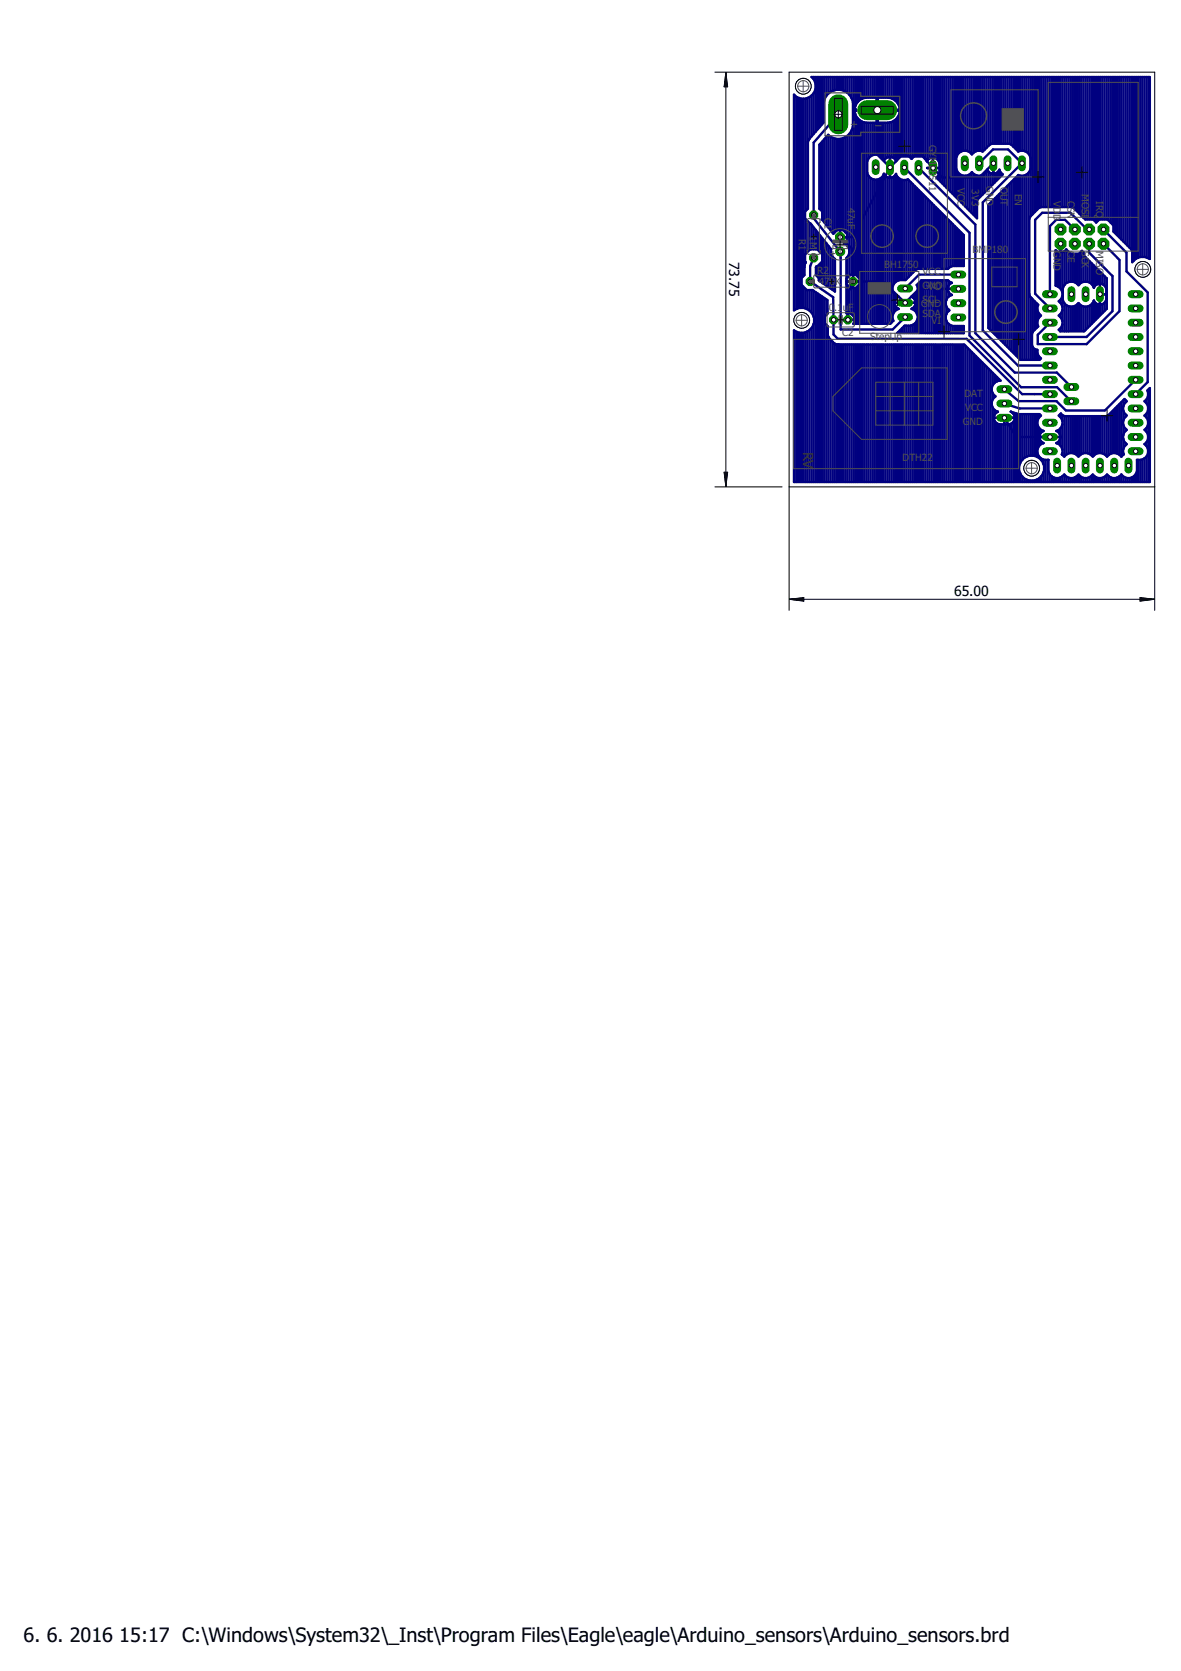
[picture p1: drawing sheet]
<svg xmlns="http://www.w3.org/2000/svg" width="210mm" height="297mm" viewBox="0 0 210 297" stroke-linecap="round" stroke-linejoin="round" font-family="sans-serif">
<defs><g id="words">
<g font-size="3.5">
<text x="4.2" y="291.8">6. 6. 2016</text>
<text x="21.2" y="291.8">15:17 C:\Windows\System32\_Inst\Program Files\Eagle\eagle\Arduino_sensors\Arduino_sensors.brd</text>
</g>
<g font-size="2.5">
<text x="129.6" y="46.5" transform="rotate(90 129.6 46.5)">73.75</text>
<text x="169.6" y="106">65.00</text>
</g>
<text font-size="2.5" fill="#800000" x="142.7" y="80.3" transform="rotate(90 142.7 80.3)">RV</text>
<g font-size="1.8" fill="#505050">
<text x="165.1" y="25.7" transform="rotate(90 165.1 25.7)">GYML8511</text>
<text x="170.2" y="33.5" transform="rotate(90 170.2 33.5)">VCC</text>
<text x="172.7" y="33.6" transform="rotate(90 172.7 33.6)">3V3</text>
<text x="175.3" y="33.1" transform="rotate(90 175.3 33.1)">GND</text>
<text x="177.8" y="33.2" transform="rotate(90 177.8 33.2)">OUT</text>
<text x="180.4" y="34.5" transform="rotate(90 180.4 34.5)">EN</text>
<text x="187.2" y="35.7" transform="rotate(90 187.2 35.7)">VD</text>
<text x="189.8" y="35.7" transform="rotate(90 189.8 35.7)">CSN</text>
<text x="192.3" y="34.4" transform="rotate(90 192.3 34.4)">MOSI</text>
<text x="194.8" y="35.7" transform="rotate(90 194.8 35.7)">IRQ</text>
<text x="143.9" y="42" transform="rotate(90 143.9 42)">1M</text>
<text x="146.5" y="38.7" transform="rotate(90 146.5 38.7)">C1</text>
<text x="150.7" y="36.9" transform="rotate(90 150.7 36.9)">47uF</text>
<text x="187.2" y="38" transform="rotate(90 187.2 38)">D</text>
<text x="142" y="42.5" transform="rotate(90 142 42.5)">R1</text>
<text x="157.1" y="47.6">B</text>
<text x="158.2" y="47.6">H</text>
<text x="159.4" y="47.6">1</text>
<text x="160.4" y="47.6">7</text>
<text x="161.4" y="47.6">5</text>
<text x="162.3" y="47.6">0</text>
<text x="172.9" y="45">BMP</text>
<text x="176.3" y="45">1</text>
<text x="177.2" y="45">8</text>
<text x="178.2" y="45">0</text>
<text x="187.2" y="44.6" transform="rotate(90 187.2 44.6)">GND</text>
<text x="189.8" y="44.6" transform="rotate(90 189.8 44.6)">CE</text>
<text x="192.3" y="44.6" transform="rotate(90 192.3 44.6)">SCK</text>
<text x="194.8" y="44.6" transform="rotate(90 194.8 44.6)">MISO</text>
<text x="145.3" y="48.6">R</text>
<text x="145.5" y="50.6">47</text>
<text x="146.4" y="48.6">2</text>
<text x="147.5" y="50.6">0</text>
<text x="148.4" y="50.6">K</text>
<text x="164" y="48.8">VCC</text>
<text x="164" y="51.4">G</text>
<text x="164" y="53.9">S</text>
<text x="165" y="53.9">C</text>
<text x="165" y="51.5">V</text>
<text x="165.2" y="51.4">N</text>
<text x="166" y="53.9">L</text>
<text x="166.1" y="51.5">O</text>
<text x="166.3" y="51.4">D</text>
<text x="147.3" y="55.3">0.1</text>
<text x="149.7" y="59.6">C2</text>
<text x="149.8" y="55.3">u</text>
<text x="150.8" y="55.3">F</text>
<text x="163.7" y="54.5">G</text>
<text x="164" y="56.4">S</text>
<text x="164.9" y="54.5">N</text>
<text x="165" y="56.4">D</text>
<text x="165.6" y="57.5">V</text>
<text x="166.1" y="54.5">D</text>
<text x="166.2" y="56.4">A</text>
<text x="166.6" y="57.5">I</text>
<text x="154.7" y="60.5">StepUp</text>
<text x="171.4" y="70.5">D</text>
<text x="172.6" y="70.5">A</text>
<text x="173.7" y="70.5">T</text>
<text x="171.1" y="75.6">G</text>
<text x="171.5" y="73">V</text>
<text x="172.3" y="75.6">N</text>
<text x="172.6" y="73">C</text>
<text x="173.5" y="75.6">D</text>
<text x="173.6" y="73">C</text>
<text x="160.4" y="81.9">D</text>
<text x="161.6" y="81.9">T</text>
<text x="162.7" y="81.9">H</text>
<text x="163.9" y="81.9">2</text>
<text x="164.8" y="81.9">2</text>
</g>
</g></defs>
<g fill="none" stroke="#000080" stroke-width=".42">
<path d="M141.2 17v38.1M141.6 17.3v37.6M142 17.4v37.3M142.4 17.5v37.2M142.7 17.5v31.6M143.1 17.5v20.1M143.5 17.4v19.8M143.9 17.3v7.4M144.3 17v7.2M144.6 13.7v.4M144.6 16.6v7.2M144.6 14.1l-.3-.4h60.1v32.3"/>
<path d="M144.6 16.6a2.2 2.2 0 0 1-3.5 .2v38.4l.9-.5M144.6 14.1l.4 .8M145 15.8l-.4 .8M145 13.7v9.7M145.4 13.7v9.2M145.7 13.7v8.8M146.1 13.7v8.4M146.5 13.7v4.2M146.9 13.7v3.4M147.2 13.7v2.9M147.6 13.7v2.7M148 16.1a2.65 2.65 0 0 1 2.6 .4"/>
<path d="M148 16.1a2.58 2.58 0 0 0-1.6 2.1v3.6l-2.5 2.9M148 13.7v2.4M148.4 13.7v2.3M148.7 13.7v2.3M149.1 13.7v2.3M149.5 13.7v2.3M149.9 13.7v2.4M150.2 13.7v2.6M150.6 16.5l.5 .5 .5 1.2v4.2l-.5 1.3-.5 .5M150.6 13.7v2.8M151 13.7v3.2M151.4 13.7v3.8"/>
<path d="M151.7 13.7v35.2M151.9 19.7h.1M151.9 19.7a2.25 2.25 0 0 0 2.1 2.1M152.1 13.7v4.9M152.1 19.5v.2M152.5 13.7v4.4M152.9 13.7v4.1M153.2 13.7v3.8M153.6 13.7v3.7M154 17.4a2.24 2.24 0 0 0-2.1 2.1h.3v.2h-.3M154 17.4h1.8v.6h.2v-.6h1.8a2.24 2.24 0 0 1 2.1 2.1h-.3v.2h.3M154 13.7v3.7"/>
<path d="M154.3 13.7v3.7M154.7 13.7v3.7M155.1 13.7v3.7M155.5 13.7v3.7M155.9 13.7v4.3M155.9 19.6v7.9l2.3 2.3M156.2 13.7v3.7M156.6 13.7v3.7M157 13.7v3.7M157.4 13.7v3.7M157.7 13.7v3.7M158.1 13.7v3.7"/>
<path d="M158.5 13.7v3.8M158.9 13.7v4M159.2 13.7v4.2M159.6 13.7v4.7M159.9 19.7a2.24 2.24 0 0 1-2.1 2.1h-1.8v-.7h-.2v.7h-1.8M159.9 19.7h.1M160 13.7v14M160.3 13.7v13.9M160.7 13.7v13.9M161.1 13.7v13.9M161.5 13.7v14M161.8 13.7v14.4"/>
<path d="M162.2 13.7v14.3M162.6 13.7v14.1M163 13.7v13.9M163.3 13.7v13.9M163.7 13.7v14M164.1 13.7v14.1M164.5 13.7v14.5M164.8 13.7v14.8M165.2 13.7v14.5M165.6 13.7v14.3M166 13.7v14.3M166.3 13.7v14.4"/>
<path d="M166.7 13.7v14.7M167.1 13.7v18.5M167.5 13.7v18.9M167.8 13.7v19.3M168.2 13.7v19.6M168.6 13.7v20M169 13.7v20.4M169.3 13.7v20.8M169.7 13.7v21.1M170.1 13.7v14M170.5 13.7v13.5M170.8 13.7v13.2"/>
<path d="M171.2 13.7v13.1M171.6 13.7v13.1M172 13.7v13.2M172.3 13.7v13.3M172.7 13.7v13.7M173.1 13.7v13.4M173.5 13.7v13.2M173.8 13.7v13.1M174.2 13.7v13.1M174.6 13.7v13.2M174.9 13.7v13M175.3 13.7v12.6"/>
<path d="M175.7 13.7v12.2M176.1 13.7v11.9M176.4 13.7v11.8M176.8 13.7v11.8M177.2 13.7v11.8M177.6 13.7v11.8M177.9 13.7v11.8M178.3 13.7v11.8M178.7 13.7v11.8M179.1 13.7v11.8M179.5 13.7v11.9M179.8 13.7v12.1"/>
<path d="M180.2 13.7v12.4M180.6 13.7v12.8M180.9 13.7v13.2M181.3 13.7v13.1M181.7 13.7v13.1M182.1 13.7v13.2M182.4 13.7v13.3M182.8 13.7v13.7M183.2 13.7v24.7M183.6 13.7v24.4M183.9 13.7v24M184.3 13.7v23.6"/>
<path d="M184.7 13.7v23.2M185.1 13.7v23.1M185.4 13.7v23.1M185.8 13.7v23.1M186.2 13.7v23.1M186.6 13.7v23.1M186.9 13.7v23.1M187.3 13.7v23.1M187.7 13.7v23.1M188.1 13.7v23.1M188.4 13.7v23.1M188.8 13.7v23.1"/>
<path d="M189.2 13.7v23.1M189.5 13.7v23.1M189.9 13.7v23.1M190.3 13.7v23.1M190.7 13.7v23.2M191.1 13.7v23.5M191.4 13.7v23.9M191.8 13.7v24.3M192.2 13.7v24.6M192.6 13.7v25M192.9 13.7v25.3M193.3 13.7v25.3"/>
<path d="M193.7 13.7v25.3M194.1 13.7v25.3M194.4 13.7v25.4M194.8 13.7v25.8M195.2 13.7v25.5M195.5 13.7v25.3M195.9 13.7v25.3M196.3 13.7v25.3M196.7 13.7v25.3M197 13.7v25.5M197.4 13.7v25.9M197.8 13.7v26.3"/>
<path d="M198.2 13.7v27.7M198.5 13.7v28.1M198.9 13.7v28.5M199.3 13.7v28.8M199.7 13.7v29.2M200 13.7v29.6M200.4 13.7v30M200.8 13.7v30.3M201.2 13.7v30.8M201.5 13.7v32.6M201.9 13.7v32.3M202.3 13.7v32.1"/>
<path d="M202.7 13.7v32M203 13.7v32M203.4 13.7v32M203.8 13.7v32.1M204.2 13.7v32.2M143.1 38.9v6.3M143.5 39.3v5.5M143.7 24.8l-.1 .4v11.9l-.5 .5v1.3l1 .9 3.6 4.5a1.6 1.6 0 0 0 .7 1.8v5.7l-2.9-2v-.4l-.5-.5 .1-1.5h.1l.9-.9v-1.3l-.9-.9h-1.2l-.9 .9v1.5M143.7 24.8h.1M143.9 24.7l-.2 .1M143.9 39.6v4.8M144.3 40v4.3"/>
<path d="M145.7 25.6v11.6M146.1 25.2v12.4M146.1 38.9v.2M146.5 24.8v14.7M146.9 24.3v15.7M147.2 24v16.4M147.6 24.3v16.6M148 24.5l-.8-.5-1.6 1.7v11.4l.5 .5-.1 1.4 2.1 2.6 .7-.7h1l.8 .7M148 24.5v16.9M148.4 24.6v16.7M148.7 24.7v16.3M149 20.3l-4.4 5.1v12.8l-.2 .3 4.9 6.2 .1 1.1v12.8h9.3l2.2-2.2"/>
<path d="M149.1 24.7v16.2M149.5 24.7v16.2M149.9 24.6v16.3M150.2 24.4v16.9M150.6 24.2a2.52 2.52 0 0 1-2.6 .3M150.6 24.2v19.5M151 23.8v25.2M151.4 23.2v25.7M152.1 20.5v28.4M152.5 21.1v28.2M152.9 21.4v36.2M153.2 21.6v36"/>
<path d="M153.6 21.8v35.8M154 21.8v35.8M154.3 21.8v6.4M154.3 31.3v26.3M154.4 28.2l-.3 .5v2l.3 .6M154.7 21.8v6M154.7 31.6v26M155.1 21.8v5.8M155.1 31.8v25.8M155.5 21.8v5.7M155.5 31.9v25.7M155.9 21.1v6.4"/>
<path d="M155.9 31.9v25.7M156.2 21.8v5.8M156.2 31.8v25.8M156.6 21.8v6M156.6 31.6v26M157 21.8v6.5M157 31.2v26.4M157.1 30.9a1.52 1.52 0 0 1-1.2 1.1 1.52 1.52 0 0 1-1.5-.7M157.1 30.9h.1M157.1 30.9l.3 .4 .7 .3M157.4 21.8v6.4M157.4 31.3v26.3"/>
<path d="M157.7 21.8v6.2M157.7 31.5v26.1M158.1 31.6l.7-.1 .5-.6a1.51 1.51 0 0 0 2.1 1l9.9 9.9v5.5h-2l-.5 .2-.3 .3h-5.4l-.3 .1-1.8 1.9h-1.1a1.52 1.52 0 0 0-1.3 1.4 1.52 1.52 0 0 0 1.1 1.5 1.17 1.17 0 0 0-.7 1.1 1.17 1.17 0 0 0 .7 1.1 1.49 1.49 0 0 0-.9 2.1l-.6 .6h-6.6l.2-.3v-.9l-.6-.7h-.8l.1-9.9a1.57 1.57 0 0 0-.3-2.5M158.1 27.9l.7 .1 .5 .6a1.51 1.51 0 0 1 1.2-1.1 1.51 1.51 0 0 1 1.5 .7M158.1 27.9l-.7 .3-.3 .4a1.53 1.53 0 0 0-1.2-1.1 1.53 1.53 0 0 0-1.5 .7M158.1 21.8v6.1M158.1 31.6v26M158.2 29.8l1.9-2h3.9l1.8 2.1M158.2 29.8l-6.7 12.3-2.2 .1M158.2 27.9v3.7M158.5 21.7v6.2M158.5 31.6v25.7"/>
<path d="M158.9 21.5v6.6M158.9 31.4v19.1M159.2 21.2v7.3M159.2 31v19.1M159.6 20.8v7.3M159.6 31.5v18.4M160 31.8v18M160.3 32v17.8M160.7 32v17.8M160.7 29.8l11.6 11.6v18.2l9.2 9.2h6.4l2.5 2.5M161.1 32v17.6M161.5 32v17.3"/>
<path d="M161.8 32.3v16.6M162 28.2v.1M162.2 32.7v15.8M162.6 33.1v15M163 27.6a1.52 1.52 0 0 1 1.7 1.1l.5-.5M163 27.6l-.6 .2-.4 .4M163 33.5v14.4M163.3 29.8l10.1 10.1v19.3l7 7h7.4l2.6 2.6M163.3 33.8v14M163.7 34.2v13.6M164.1 34.6v13.2M164.5 35v12.8"/>
<path d="M164.8 29.9h2.2M164.8 35.3v12.5M165.2 28.2a1.17 1.17 0 0 1 1.8 .9l-.1 1.7-.5 .8 7.3 7.2v-3l.1-.4 4.4-4.4-.4-.4-.2-.4M165.2 35.7v12.1M165.6 36.1v11.7M165.8 29.9l1.7 1.7h6.5l2.6-2.6v1.9M165.8 28v1.9M166 36.5v11.3M166.3 36.9v10.9M166.7 31.3v.6M166.7 37.2v10.6M167.1 37.6v10.2"/>
<path d="M167.5 38v9.8M167.8 38.3v9.5M168.2 38.7v9.1M168.6 39.1v8.6M169 39.5v7.9M169.3 39.8v7.5M170.1 30.3v4.9M170.5 30.9v4.7M170.8 31.1v4.9M171.2 31.2v5.1M171.6 31.2v5.5M172 31.2v5.9"/>
<path d="M172.3 27a1.54 1.54 0 0 0-2.3 1v2a1.55 1.55 0 0 0 2.3 1M172.3 27l.4 .5a1.47 1.47 0 0 1 2-.6l1.2-1.2 .4-.2h3.1l.3 .2 1.3 1.2a1.49 1.49 0 0 1 2.2 1.1v2a1.55 1.55 0 0 1-1.9 1.2M172.3 31v6.5M172.7 30.6v7.2M173.1 30.9v7.3M173.5 31.1v7.5M173.8 31.2v4.2M174 29l2.5-2.4h2.7l2.4 2.4-6.9 7v22.7l6.2 6.3h5.7M174.2 31.2v3.8M174.6 31.1v3.5M174.9 30.9v3.4M175.3 30.5v3.4"/>
<path d="M175.5 30.2a1.53 1.53 0 0 1-1.3 1.1 1.53 1.53 0 0 1-1.5-.7l-.4 .4M175.5 30.2h.1M175.5 30.2l.4 .5 .6 .2M175.7 30.5v3M176.1 30.8v2.3M176.1 36v22.7M176.4 30.9v1.9M176.4 35.6v23.5M176.8 30.9h-.3M176.8 30.9v1.5M176.8 35.3v24.1M177.2 30.7v1.3"/>
<path d="M177.2 34.9v24.9M177.6 30.3v1.3M177.6 34.5v25.7M177.6 30.2l-.4 .5-.4 .2M177.6 30.2h.1M177.9 30.7v.6M177.9 34.1v26.5M178.3 33.8v27.1M178.7 33.4v27.9M179.1 33v28.7M179.5 32.7v29.4M179.8 32.3v30.1"/>
<path d="M180.2 31.9v30.9M180.6 31.5v31.7M180.9 31.2v32.4M181.3 31.2v32.7M181.3 31.2l-.3-.1-5.3 5.3v21.9l5.7 5.7h3.4l.2-.3-.4-.4-.2-.5v-.6a.97 .97 0 0 1-1-.8v-2.1l.2-.4 .9-.9a1.49 1.49 0 0 1 .5-1.9 1.45 1.45 0 0 1-.5-1.9l-1.1-1.1M181.7 31.2v32.8M182.1 31.2v32.8M182.4 31v33M182.8 30.7v33.3M141.2 58.8v26.9M141.6 59v26.7M142 59.1v26.6"/>
<path d="M142 59.2l-.9-.5v27h63.3v-16.7l-.5 .4a1.51 1.51 0 0 1-.5 1.9 1.55 1.55 0 0 1 0 2.6 1.55 1.55 0 0 1 0 2.5 1.55 1.55 0 0 1 0 2.6 1.57 1.57 0 0 1 .5 1.9 1.57 1.57 0 0 1-1.8 .8M142 54.7a2.26 2.26 0 0 1 2.7 2.2 2.26 2.26 0 0 1-2.7 2.3M142.4 59.2v26.5M142.7 50.9v3.8M142.7 59.2v26.5M143 47.5h.1M143 47.1h.1M143 47.1v1.8l-.5 .5v1.3l.9 .9h1l2.7 1.8v2.3l-.5 .5v1.3l.5 .5v1.7a1.93 1.93 0 0 0 .9 1.1M143.1 46.7l.1 .1M143.1 46.7l-.1 .4M143.1 46.5v.3M143.1 51.3v3.5"/>
<path d="M143.1 59.1v26.6M143.5 51.6v3.4M143.5 58.9v26.8M143.9 51.6v3.6M143.9 58.7v27M144.3 51.6v4M144.3 58.3v27.4M144.6 40.4v3.9M144.6 51.7v4.6M144.6 57.6v28.1M144.6 45.8l-.6 1.5v2.7l4.1 2.8v6.7l.8 .7h22.9l9.9 9.9h4.9M145 40.9v3.4"/>
<path d="M145 51.9v33.8M145.4 41.4v3M145.4 47.2v2.1M145.4 52.2v33.5M145.7 41.8v3M145.7 46.9v3.1M145.7 52.5v33.2M146.1 42.3v2.9M146.1 46.5v3.7M146.1 52.7v33M146.5 42.8v7.7M146.5 53v32.7"/>
<path d="M146.9 43.2v7.6M146.9 53.2v2.8M146.9 57.7v28M147.1 59.6l.1 .1M147.2 43.7v7.3M147.2 59.9v25.8M147.6 44.2v7.1M148 45.7v5.8M148.4 46v5.8M149.3 42.2l2.3 2.1v6.9M149.3 42.2h1.3M149.3 40.9v1.3"/>
<path d="M150.2 43v.3M150.5 50h6.4l4 3.8 2.4-2.4h7M150.5 46h-.1M150.5 50.5l.6 .7h1M150.5 49.6l.6-.7h1l.7 .7v.9l-.7 .7M150.6 42.7l-.6 .5 .2 .1M150.6 45.7v3.7M150.6 50.7v5M150.7 56.9h1.1M150.7 55.7v1.2M151 51.1v4.6M151.4 51.2v4.7"/>
<path d="M151.6 50l-.9 2.1v4.8M151.7 51.2v5M151.7 57.5v.1M152.1 51.2v6.4M152.5 50.8v6.8M158.9 52.1v3.5M159 53.8h3.7M159.2 52.5v.6M159.2 54.5v.7M159.6 52.7v.1M159.6 54.8v.2M159.6 59.1v.1"/>
<path d="M160 58.7v.5M160.3 58.3v.9M160.7 58v1.2M161.1 57.9v1.3M161.5 57.9v1.3M161.8 57.9v1.3M162 52.7a1.46 1.46 0 0 0 .9-2l.9-.9h4.7l.7 .5a1.16 1.16 0 0 0-.8 1.1 1.16 1.16 0 0 0 .8 1 1.53 1.53 0 0 0-1.1 1.3 1.53 1.53 0 0 0 .6 1.5 1.55 1.55 0 0 0-.6 1.5 1.55 1.55 0 0 0 1.2 1.3h2v1.2h-11.9l1.4-1.3h1.1a1.54 1.54 0 0 0 1.2-1.4 1.54 1.54 0 0 0-1.1-1.6M162 54.9h.1M162 52.7a1.17 1.17 0 0 1 .7 1.1 1.17 1.17 0 0 1-.7 1.1M162 52.7v.1M162.2 52.7v.2M162.2 54.8v.2"/>
<path d="M162.2 57.7v1.5M162.6 52.4v.9M162.6 54.4v.8M162.6 57.5v1.7M163 50.6v.1M163 51.9v3.9M163 57v2.2M163.3 50.2v9M163.7 49.9v9.3M164.1 49.8v9.4M164.5 49.8v9.4M164.8 49.8v9.4"/>
<path d="M165.2 49.8v9.4M165.6 49.8v9.4M166 49.8v9.4M166.3 49.8v9.4M166.7 49.8v9.4M167.1 49.8v9.4M167.5 49.8v9.4M167.8 49.8v9.4M168.2 49.8v3.5M168.2 54.5v1.4M168.2 57v2.2M168.6 49.9v.9"/>
<path d="M168.6 51.9v.9M168.6 55v.3M168.6 57.6v1.6M169 50.2v.2M169 52.3v.2M169 57.8v1.4M169.3 58v1.2M169.7 40.2v7.1M169.7 58v1.2M170.1 40.6v6.7M170.1 58v1.2M170.3 48.8h-7l-2.4 2.5"/>
<path d="M170.5 41v6.3M170.5 58v1.2M170.8 41.3v6M170.8 58v1.2M171.2 41.7v5.6M171.2 58v1.2M183.2 52.9v11.1M183.4 53.1h.1M183.6 53.2v5.8M183.9 53.6v5M184.3 54v4.2M184.7 55.8v.6"/>
<path d="M187.7 44.5v6.3M188.1 44.8v6.2M188.4 44.8v6.5M188.4 53.3v.5M188.4 55.9v.4M188.4 58.4v.5M188.5 43.3v1.5M188.8 44.8v7.1M188.8 52.6v1.9M188.8 55.2v1.8M188.8 57.7v1.2M189.2 44.7v6"/>
<path d="M189.2 53.9v5M189.5 50.3a1.59 1.59 0 0 1 2.2 .4 1.53 1.53 0 0 1 1.5-.6 1.53 1.53 0 0 1 1.2 1M189.5 50.3l-.4 .4-.2 .6v2l.2 .5 .4 .5M189.5 44.4v5.9M189.5 54.3v4.6M189.9 44.7v5.4M189.9 54.4v4.5M190.3 45.1l-.8-.8-.4 .5h-1.2l-.3-.3v6.3a1.53 1.53 0 0 1 1.2 1.2 1.53 1.53 0 0 1-.6 1.6 1.52 1.52 0 0 1 0 2.5 1.52 1.52 0 0 1 0 2.5l.2 .3M190.3 45.1h1.5l.5-.5 .3 .2v5.3M190.3 45.1v5M190.3 54.5v4.4M190.7 45.1v5"/>
<path d="M190.7 54.5v4.4M191 40.8l-1.7-1.7h-1.6l-1.1 1.1v12.1M191.1 45.1v5.1M191.1 54.4v4.5M191.4 45.1v5.4M191.4 54.1v4.8M191.8 45.1v5.5M191.8 54v4.9M192.2 44.7v5.6M192.2 54.3v4.6M192.6 54.5v4.4M192.6 45.1l.1 .4 4 4v5.4l-4 4h-4.3"/>
<path d="M192.9 45.7v4.4M192.9 54.5v4.2M193.3 46.1v4M193.3 54.5v3.8M193.6 43.3v1.6l4.1 4.2v6.2l-4.6 4.6h-6.5M193.6 40.8h-.4l-3-3h-5l-1.2 1.3v13.1l2.6 2.6M193.7 46.4v3.8M193.7 54.3v3.6M194.1 46.8v3.7M194.1 54v3.6M194.4 51.1a1.15 1.15 0 0 1 1.3-.7 1.15 1.15 0 0 1 .9 1.1v1.6a1.16 1.16 0 0 1-.9 1 1.16 1.16 0 0 1-1.3-.7M194.4 51.1v.1"/>
<path d="M194.4 53.4v.1M194.4 53.4a1.53 1.53 0 0 1-1.2 1.1 1.53 1.53 0 0 1-1.5-.6 1.59 1.59 0 0 1-2.2 .4M194.4 47.2v3.9M194.4 53.5v3.7M194.8 47.6v3.1M194.8 53.9v2.9M195.2 47.9v2.6M195.2 54.1v2.3M195.5 50.4v3.8M195.5 52.3h1.1M195.5 48.3v2.1M195.5 54.2v1.8"/>
<path d="M195.9 48.7v1.8M195.9 54.1v1.6M196.1 43.3l2.9 2.9v9.1l-5.9 5.9h-8.7v-1.7l2.2-2.1M196.1 40.8l4.1 4.1v3.3l3.8 3.8v15.9l-2.2 2.2M196.3 49.1v1.7M196.3 53.8v1.5M196.7 49.4v5.5M202.6 45.7h.9l.8 .3M202.6 45.7l-.8 .3-.6 .6v-1.9l-.1-.4-3.2-3.2v-1l-1.1-1.1h-1.4l-.6 .6-.5-.6h-1.4l-2.1-2-.4-.2h-5.4l-.3 .2-1.6 1.5-.1 .4v13.5l.1 .4 .3 .3M204.3 46h.1M147.6 60.4v25.3M148 60.8v24.9"/>
<path d="M148 60.8h.1M148 60.8l.3 .3M148.3 61.1h.1M148.3 61.1l.4 .1M148.4 61.1v24.6M148.7 61.2l22.7 .1 6.4 6.4a1.53 1.53 0 0 0-1.5 1 1.53 1.53 0 0 0 .6 1.8 1.52 1.52 0 0 0-.6 1.5 1.52 1.52 0 0 0 1.1 1.2M148.7 61.2v.1M148.7 61.2v24.5M149.1 61.2v24.5M149.5 61.2v24.5M149.9 61.2v24.5M150.2 61.2v24.5"/>
<path d="M150.6 61.2v24.5M151 61.2v24.5M151.4 61.2v24.5M151.7 61.2v24.5M152.1 61.2v24.5M152.5 61.2v24.5M152.9 61.2v24.5M153.2 61.2v24.5M153.6 61.2v24.5M154 61.2v24.5M154.3 61.2v24.5M154.7 61.2v24.5"/>
<path d="M155.1 61.2v24.5M155.5 61.2v24.5M155.9 61.2v24.5M156.2 61.2v24.5M156.6 61.2v24.5M157 61.2v24.5M157.4 61.2v24.5M157.7 61.2v24.5M158.1 61.2v24.5M158.5 61.2v24.5M158.9 61.2v24.5M159.2 61.2v24.5"/>
<path d="M159.6 61.2v24.5M160 61.2v24.5M160.3 61.2v24.5M160.7 61.2v24.5M161.1 61.2v24.5M161.5 61.2v24.5M161.8 61.2v24.5M162.2 61.2v24.5M162.6 61.2v24.5M163 61.2v24.5M163.3 61.2v24.5M163.7 61.2v24.5"/>
<path d="M164.1 61.2v24.5M164.5 61.2v24.5M164.8 61.2v24.5M165.2 61.2v24.5M165.6 61.3v24.4M166 61.3v24.4M166.3 61.3v24.4M166.7 61.3v24.4M167.1 61.3v24.4M167.5 61.3v24.4M167.8 61.3v24.4M168.2 61.3v24.4"/>
<path d="M168.6 61.3v24.4M169 61.3v24.4M169.3 61.3v24.4M169.7 61.3v24.4M170.1 61.3v24.4M170.5 61.3v24.4M170.8 61.3v24.4M171.2 61.3v24.4M171.6 61.4v24.3M172 61.8v23.9M172.3 62.2v23.5M172.7 62.6v23.1"/>
<path d="M173.1 62.9v22.8M173.5 63.3v22.4M173.8 63.7v22M174.2 64.1v21.6M174.6 64.4v21.3M174.9 64.8v20.9M175.3 65.2v20.5M175.7 65.6v20.1M176.1 65.9v19.8M176.4 66.3v2.2M176.4 69.9v1.1M176.4 72.4v13.3"/>
<path d="M176.6 74.3h3.8M176.8 66.7v1.3M176.8 70.4v.2M176.8 72.9v.7M176.8 74.9v10.8M177.2 73.3a1.17 1.17 0 0 0 0 2M177.2 75.3l.5 .1h1.8M177.2 67v.8M177.2 73.1v.2M177.2 75.3v10.4M177.4 73.2h.1M177.4 73.2l-.2 .1"/>
<path d="M177.6 67.4v.3M177.6 75.4v10.3M177.9 75.4v10.3M178.3 75.4v10.3M178.5 75.4v-1.1l2.2 3.4h7.8M178.5 71.7l2.7 .9h5.4M178.7 75.4v10.3M179.1 75.4v10.3M179.5 75.4v10.3M179.6 73.2h.1M179.7 73.2l.1 .1M179.7 73.2l1.3 .4"/>
<path d="M179.8 75.3l-.3 .1M179.8 73.3l.4 .4M179.8 73.2v.1M179.8 75.3v10.4M180.2 74.9l-.4 .4M180.2 73.7l.2 .5-.2 .7M180.2 73.4v.3M180.2 74.9v10.8M180.6 73.5v12.2M180.9 73.6v12.1M181 73.6h.1M181 73.6h3.8l.2 .3a1.53 1.53 0 0 0-.6 1.5 1.53 1.53 0 0 0 1.1 1.2h-.1"/>
<path d="M181.3 73.6v8.8M181.7 73.6v8.2M182.1 73.6v7.8M182.4 73.6v7.6M182.8 73.6v7.4M183.2 73.6v7.4M183.6 61.7v2.3M183.6 73.6v7.4M183.9 62.1v1.9M183.9 73.6v7.5M184.3 62.2v1.8M184.3 73.6v7.6"/>
<path d="M184.7 63.4v.6M184.7 73.6v.6M184.7 76.1v3.2M185.1 76.4v.5M185.1 78.5v.4M185.4 76.6a1.17 1.17 0 0 0-.7 1.1 1.17 1.17 0 0 0 .8 1.1 1.56 1.56 0 0 0-1.1 1.9 1.56 1.56 0 0 0 2 1M185.4 76.6h.1M187.7 76.6a1.52 1.52 0 0 0 1.1-1.2 1.52 1.52 0 0 0-.6-1.5l.4-.4 .6 .5h7.4l.4-.2 2.9-2.9 .4 .4a1.55 1.55 0 0 0 0 2.6 1.55 1.55 0 0 0 0 2.5 1.55 1.55 0 0 0 0 2.6 1.52 1.52 0 0 0-.6 1.8M187.7 78.8a1.46 1.46 0 0 1 1 2M187.7 76.6h.1M187.7 78.8h.1M187.7 76.6l.4 .2"/>
<path d="M188.1 78.6l-.4 .2M188.1 76.8l.3 .6M188.1 76.5v.3M188.1 78.6v.3M188.4 73.6v.5M188.4 76.2v1.2M188.4 78v1.2M188.4 77.4v.6l-.3 .6M188.8 73.8v1M188.8 75.5v4.4M189.2 74v7.1M189.5 74v6.8"/>
<path d="M189.9 74v6.6M190.3 74v6.5M190.4 68.8h.1M190.7 74v6.5M191.1 74v6.7M191.4 74v6.9M191.8 74v7M192.2 74v6.7M192.6 74v6.6M192.9 74v6.5M193.3 74v6.6M193.7 74v6.7"/>
<path d="M194.1 74v7M194.4 74v7M194.8 74v6.7M195.2 74v6.5M195.5 74v6.5M195.9 74v6.6M196.3 74v6.8M196.7 74v7.1M197 73.7v7.2M197.4 73.4v7.3M197.8 73v7.5M198.2 72.6v7.9"/>
<path d="M198.5 72.3v8.3M198.9 71.9v8.9M199.3 71.5v9.7M199.7 71.1v1.1M199.7 73v1.7M199.7 75.6v1.7M199.7 78.1v1.7M200 71.1v.4M200 73.7v.4M200 76.2v.4M200 78.7v.5M201.8 67.5l-5.4 5.5h-7l-1.6-1.7h-6.7l-2.6-2.1"/>
<path d="M203.8 71v.7M203.8 73.5v.8M203.8 76.1v.7M203.8 78.6v.7M204.2 69.2v16.5M181.3 84.1v1.6M181.7 84.7v1M182.1 85.1v.6M182.4 85.2v.5M182.8 85.4v.3M183.2 85.4v.3M183.6 85.4v.3"/>
<path d="M183.9 85.4v.3M184.3 85.2v.5M184.7 81.2v.2M184.7 85v.7M185.1 81.5v.3M185.1 84.6v1.1M185.4 81.7v.8M185.4 84v1.7M185.8 81.7v4M186.2 81.7v4M186.4 81.7v.1M186.4 81.7v2.1a1.55 1.55 0 0 0 1.2 1.2 1.55 1.55 0 0 0 1.5-.7l.4 .5"/>
<path d="M186.6 84.3v1.4M186.9 84.7v1M187.3 84.9v.8M187.7 85v.7M188.1 85v.7M188.4 84.9v.8M188.7 80.8l.4 .4 .4-.4M188.7 80.8h.1M188.8 80.6v.3M188.8 84.7v1M189.2 84.4v1.3M189.5 84.8a1.55 1.55 0 0 0 2.2-.5 1.54 1.54 0 0 0 2.5 0l.4 .5 .6 .2"/>
<path d="M189.5 84.8v.9M189.9 84.9v.8M190.3 85v.7M190.7 85v.7M191.1 84.8v.9M191.4 84.6v1.1M191.8 84.5v1.2M192.2 84.8v.9M192.6 84.9v.8M192.9 85v.7M193.3 85v.7M193.7 84.8v.9"/>
<path d="M194.1 84.5v1.2M194.4 84.5v1.2M194.8 84.8v.9M195.2 80.5h.6l.5 .3 .5 .4a1.54 1.54 0 0 1 2.5 0M195.2 80.5l-.6 .3-.4 .4a1.55 1.55 0 0 0-2.5 0 1.55 1.55 0 0 0-2.2-.4M195.2 85v.7M195.5 85v.7M195.9 84.9v.8M196.3 84.8v.9M196.7 84.4v1.3M197 84.6v1.1M197.4 84.9v.8"/>
<path d="M197.8 85v.7M198.2 85v.7M198.5 84.9v.8M198.9 84.7v1M199.3 84.3v1.4M199.3 84.3a1.55 1.55 0 0 1-2.5 0l-.5 .5-.5 .2h-.6M199.7 80.6v.2M199.7 84.7v1M199.7 80.8h.1M199.7 80.8l-.4 .4M200 84.9v.8M200.4 85v.7"/>
<path d="M200.8 85v.7M201.2 84.9v.8M201.5 84.6v1.1M201.9 84.2v1.5M202.1 81.7v2.1a1.54 1.54 0 0 1-1.2 1.2 1.54 1.54 0 0 1-1.6-.7M202.1 81.7v.1M202.3 81.7v4M202.7 81.7v4M203 81.7v4M203.4 81.5v4.2M203.8 81.1v4.6"/>
<circle cx="183.3" cy="83.2" r="2.26"/>
</g>
<path d="M200.6 82.1v1.4" fill="none" stroke="#008000" stroke-width="1.4"/>
<circle cx="200.6" cy="82.8" r=".4" fill="#fff" stroke="#000" stroke-width=".18"/>
<path d="M198 82.1v1.4" fill="none" stroke="#008000" stroke-width="1.4"/>
<circle cx="198.1" cy="82.8" r=".4" fill="#fff" stroke="#000" stroke-width=".18"/>
<path d="M195.5 82.1v1.4" fill="none" stroke="#008000" stroke-width="1.4"/>
<circle cx="195.5" cy="82.8" r=".4" fill="#fff" stroke="#000" stroke-width=".18"/>
<path d="M193 82.1v1.4" fill="none" stroke="#008000" stroke-width="1.4"/>
<circle cx="193" cy="82.8" r=".4" fill="#fff" stroke="#000" stroke-width=".18"/>
<path d="M190.4 82.1v1.4" fill="none" stroke="#008000" stroke-width="1.4"/>
<circle cx="190.4" cy="82.8" r=".4" fill="#fff" stroke="#000" stroke-width=".18"/>
<path d="M187.9 82.1v1.4" fill="none" stroke="#008000" stroke-width="1.4"/>
<circle cx="187.9" cy="82.8" r=".4" fill="#fff" stroke="#000" stroke-width=".18"/>
<path d="M201.1 80.2h1.4" fill="none" stroke="#008000" stroke-width="1.4"/>
<circle cx="201.8" cy="80.2" r=".4" fill="#fff" stroke="#000" stroke-width=".18"/>
<path d="M201.1 77.7h1.4" fill="none" stroke="#008000" stroke-width="1.4"/>
<circle cx="201.8" cy="77.7" r=".4" fill="#fff" stroke="#000" stroke-width=".18"/>
<path d="M201.1 75.1h1.4" fill="none" stroke="#008000" stroke-width="1.4"/>
<circle cx="201.8" cy="75.1" r=".4" fill="#fff" stroke="#000" stroke-width=".18"/>
<path d="M201.1 72.6h1.4" fill="none" stroke="#008000" stroke-width="1.4"/>
<circle cx="201.8" cy="72.6" r=".4" fill="#fff" stroke="#000" stroke-width=".18"/>
<path d="M201.1 70.1h1.4" fill="none" stroke="#008000" stroke-width="1.4"/>
<circle cx="201.8" cy="70.1" r=".4" fill="#fff" stroke="#000" stroke-width=".18"/>
<path d="M201.1 67.5h1.4" fill="none" stroke="#008000" stroke-width="1.4"/>
<circle cx="201.8" cy="67.5" r=".4" fill="#fff" stroke="#000" stroke-width=".18"/>
<path d="M201.1 65h1.4" fill="none" stroke="#008000" stroke-width="1.4"/>
<circle cx="201.8" cy="65" r=".4" fill="#fff" stroke="#000" stroke-width=".18"/>
<path d="M201.1 62.4h1.4" fill="none" stroke="#008000" stroke-width="1.4"/>
<circle cx="201.8" cy="62.4" r=".4" fill="#fff" stroke="#000" stroke-width=".18"/>
<path d="M201.1 59.9h1.4" fill="none" stroke="#008000" stroke-width="1.4"/>
<circle cx="201.8" cy="59.9" r=".4" fill="#fff" stroke="#000" stroke-width=".18"/>
<path d="M201.1 57.4h1.4" fill="none" stroke="#008000" stroke-width="1.4"/>
<circle cx="201.8" cy="57.4" r=".4" fill="#fff" stroke="#000" stroke-width=".18"/>
<path d="M201.1 54.8h1.4" fill="none" stroke="#008000" stroke-width="1.4"/>
<circle cx="201.8" cy="54.8" r=".4" fill="#fff" stroke="#000" stroke-width=".18"/>
<path d="M201.1 52.3h1.4" fill="none" stroke="#008000" stroke-width="1.4"/>
<circle cx="201.8" cy="52.3" r=".4" fill="#fff" stroke="#000" stroke-width=".18"/>
<path d="M185.9 80.2h1.4" fill="none" stroke="#008000" stroke-width="1.4"/>
<circle cx="186.6" cy="80.2" r=".4" fill="#fff" stroke="#000" stroke-width=".18"/>
<path d="M185.9 77.7h1.4" fill="none" stroke="#008000" stroke-width="1.4"/>
<circle cx="186.6" cy="77.7" r=".4" fill="#fff" stroke="#000" stroke-width=".18"/>
<path d="M185.9 75.1h1.4" fill="none" stroke="#008000" stroke-width="1.4"/>
<circle cx="186.6" cy="75.1" r=".4" fill="#fff" stroke="#000" stroke-width=".18"/>
<path d="M185.9 72.6h1.4" fill="none" stroke="#008000" stroke-width="1.4"/>
<circle cx="186.6" cy="72.6" r=".4" fill="#fff" stroke="#000" stroke-width=".18"/>
<path d="M185.9 70.1h1.4" fill="none" stroke="#008000" stroke-width="1.4"/>
<circle cx="186.6" cy="70.1" r=".4" fill="#fff" stroke="#000" stroke-width=".18"/>
<path d="M185.9 67.5h1.4" fill="none" stroke="#008000" stroke-width="1.4"/>
<circle cx="186.6" cy="67.5" r=".4" fill="#fff" stroke="#000" stroke-width=".18"/>
<path d="M185.9 65h1.4" fill="none" stroke="#008000" stroke-width="1.4"/>
<circle cx="186.6" cy="65" r=".4" fill="#fff" stroke="#000" stroke-width=".18"/>
<path d="M185.9 62.4h1.4" fill="none" stroke="#008000" stroke-width="1.4"/>
<circle cx="186.6" cy="62.4" r=".4" fill="#fff" stroke="#000" stroke-width=".18"/>
<path d="M185.9 59.9h1.4" fill="none" stroke="#008000" stroke-width="1.4"/>
<circle cx="186.6" cy="59.9" r=".4" fill="#fff" stroke="#000" stroke-width=".18"/>
<path d="M185.9 57.4h1.4" fill="none" stroke="#008000" stroke-width="1.4"/>
<circle cx="186.6" cy="57.4" r=".4" fill="#fff" stroke="#000" stroke-width=".18"/>
<path d="M185.9 54.8h1.4" fill="none" stroke="#008000" stroke-width="1.4"/>
<circle cx="186.6" cy="54.8" r=".4" fill="#fff" stroke="#000" stroke-width=".18"/>
<path d="M185.9 52.3h1.4" fill="none" stroke="#008000" stroke-width="1.4"/>
<circle cx="186.6" cy="52.3" r=".4" fill="#fff" stroke="#000" stroke-width=".18"/>
<path d="M190.4 51.6v1.4" fill="none" stroke="#008000" stroke-width="1.4"/>
<circle cx="190.4" cy="52.3" r=".4" fill="#fff" stroke="#000" stroke-width=".18"/>
<path d="M193 51.6v1.4" fill="none" stroke="#008000" stroke-width="1.4"/>
<circle cx="193" cy="52.3" r=".4" fill="#fff" stroke="#000" stroke-width=".18"/>
<path d="M195.5 51.6v1.4" fill="none" stroke="#008000" stroke-width="1.4"/>
<circle cx="195.5" cy="52.3" r=".4" fill="#fff" stroke="#000" stroke-width=".18"/>
<path d="M189.7 71.3h1.4" fill="none" stroke="#008000" stroke-width="1.4"/>
<circle cx="190.4" cy="71.3" r=".4" fill="#fff" stroke="#000" stroke-width=".18"/>
<path d="M189.7 68.8h1.4" fill="none" stroke="#008000" stroke-width="1.4"/>
<circle cx="190.4" cy="68.8" r=".4" fill="#fff" stroke="#000" stroke-width=".18"/>
<path d="M169.6 56.4h1.4" fill="none" stroke="#008000" stroke-width="1.4"/>
<circle cx="170.3" cy="56.4" r=".4" fill="#fff" stroke="#000" stroke-width=".18"/>
<path d="M169.6 53.9h1.4" fill="none" stroke="#008000" stroke-width="1.4"/>
<circle cx="170.3" cy="53.9" r=".4" fill="#fff" stroke="#000" stroke-width=".18"/>
<path d="M169.6 51.4h1.4" fill="none" stroke="#008000" stroke-width="1.4"/>
<circle cx="170.3" cy="51.4" r=".4" fill="#fff" stroke="#000" stroke-width=".18"/>
<path d="M169.6 48.8h1.4" fill="none" stroke="#008000" stroke-width="1.4"/>
<circle cx="170.3" cy="48.8" r=".4" fill="#fff" stroke="#000" stroke-width=".18"/>
<circle cx="149.3" cy="42.2" r=".87" fill="#008000" stroke="#008000" stroke-width=".18"/>
<circle cx="149.3" cy="42.2" r=".4" fill="#fff" stroke="#000" stroke-width=".18"/>
<circle cx="149.3" cy="44.7" r=".8" fill="#008000" stroke="#008000" stroke-width=".18"/>
<circle cx="149.3" cy="44.7" r=".4" fill="#fff" stroke="#000" stroke-width=".18"/>
<circle cx="150.7" cy="56.9" r=".78" fill="#008000" stroke="#008000" stroke-width=".18"/>
<circle cx="150.7" cy="56.9" r=".4" fill="#fff" stroke="#000" stroke-width=".18"/>
<circle cx="148.1" cy="56.9" r=".78" fill="#008000" stroke="#008000" stroke-width=".18"/>
<circle cx="148.2" cy="56.9" r=".4" fill="#fff" stroke="#000" stroke-width=".18"/>
<path d="M177.8 69.2h1.4" fill="none" stroke="#008000" stroke-width="1.4"/>
<circle cx="178.5" cy="69.2" r=".4" fill="#fff" stroke="#000" stroke-width=".18"/>
<path d="M177.8 71.7h1.4" fill="none" stroke="#008000" stroke-width="1.4"/>
<circle cx="178.5" cy="71.7" r=".4" fill="#fff" stroke="#000" stroke-width=".18"/>
<path d="M177.8 74.3h1.4" fill="none" stroke="#008000" stroke-width="1.4"/>
<circle cx="178.5" cy="74.3" r=".4" fill="#fff" stroke="#000" stroke-width=".18"/>
<circle cx="144.6" cy="45.8" r=".78" fill="#008000" stroke="#008000" stroke-width=".18"/>
<circle cx="144.6" cy="45.8" r=".4" fill="#fff" stroke="#000" stroke-width=".18"/>
<circle cx="144.6" cy="38.2" r=".78" fill="#008000" stroke="#008000" stroke-width=".18"/>
<circle cx="144.6" cy="38.2" r=".4" fill="#fff" stroke="#000" stroke-width=".18"/>
<circle cx="144" cy="50" r=".78" fill="#008000" stroke="#008000" stroke-width=".18"/>
<circle cx="144" cy="50" r=".4" fill="#fff" stroke="#000" stroke-width=".18"/>
<circle cx="151.6" cy="50" r=".78" fill="#008000" stroke="#008000" stroke-width=".18"/>
<circle cx="151.6" cy="50" r=".4" fill="#fff" stroke="#000" stroke-width=".18"/>
<path d="M160.1 51.3h1.5" fill="none" stroke="#008000" stroke-width="1.4"/>
<circle cx="160.9" cy="51.3" r=".4" fill="#fff" stroke="#000" stroke-width=".18"/>
<path d="M160.1 53.8h1.5" fill="none" stroke="#008000" stroke-width="1.4"/>
<circle cx="160.9" cy="53.8" r=".4" fill="#fff" stroke="#000" stroke-width=".18"/>
<path d="M160.1 56.4h1.5" fill="none" stroke="#008000" stroke-width="1.4"/>
<circle cx="160.9" cy="56.4" r=".4" fill="#fff" stroke="#000" stroke-width=".18"/>
<circle cx="196.1" cy="40.8" r="1.05" fill="#008000" stroke="#008000" stroke-width=".18"/>
<circle cx="196.1" cy="40.8" r=".4" fill="#fff" stroke="#000" stroke-width=".18"/>
<circle cx="196.1" cy="43.3" r="1.05" fill="#008000" stroke="#008000" stroke-width=".18"/>
<circle cx="196.1" cy="43.3" r=".4" fill="#fff" stroke="#000" stroke-width=".18"/>
<circle cx="193.6" cy="40.8" r="1.05" fill="#008000" stroke="#008000" stroke-width=".18"/>
<circle cx="193.6" cy="40.8" r=".4" fill="#fff" stroke="#000" stroke-width=".18"/>
<circle cx="193.6" cy="43.3" r="1.05" fill="#008000" stroke="#008000" stroke-width=".18"/>
<circle cx="193.6" cy="43.3" r=".4" fill="#fff" stroke="#000" stroke-width=".18"/>
<circle cx="191" cy="43.3" r="1.05" fill="#008000" stroke="#008000" stroke-width=".18"/>
<circle cx="191.1" cy="43.3" r=".4" fill="#fff" stroke="#000" stroke-width=".18"/>
<circle cx="191" cy="40.8" r="1.05" fill="#008000" stroke="#008000" stroke-width=".18"/>
<circle cx="191.1" cy="40.8" r=".4" fill="#fff" stroke="#000" stroke-width=".18"/>
<circle cx="188.5" cy="40.8" r="1.05" fill="#008000" stroke="#008000" stroke-width=".18"/>
<circle cx="188.5" cy="40.8" r=".4" fill="#fff" stroke="#000" stroke-width=".18"/>
<circle cx="188.5" cy="43.3" r="1.05" fill="#008000" stroke="#008000" stroke-width=".18"/>
<circle cx="188.5" cy="43.3" r=".4" fill="#fff" stroke="#000" stroke-width=".18"/>
<path d="M171.5 28.3v1.4" fill="none" stroke="#008000" stroke-width="1.4"/>
<circle cx="171.5" cy="29" r=".4" fill="#fff" stroke="#000" stroke-width=".18"/>
<path d="M174 28.3v1.4" fill="none" stroke="#008000" stroke-width="1.4"/>
<circle cx="174" cy="29" r=".4" fill="#fff" stroke="#000" stroke-width=".18"/>
<path d="M176.6 28.3v1.4" fill="none" stroke="#008000" stroke-width="1.4"/>
<circle cx="176.6" cy="29" r=".4" fill="#fff" stroke="#000" stroke-width=".18"/>
<path d="M179.1 28.3v1.4" fill="none" stroke="#008000" stroke-width="1.4"/>
<circle cx="179.1" cy="29" r=".4" fill="#fff" stroke="#000" stroke-width=".18"/>
<path d="M181.6 28.3v1.4" fill="none" stroke="#008000" stroke-width="1.4"/>
<circle cx="181.7" cy="29" r=".4" fill="#fff" stroke="#000" stroke-width=".18"/>
<path d="M165.8 29.2v1.4" fill="none" stroke="#008000" stroke-width="1.4"/>
<circle cx="165.8" cy="29.9" r=".4" fill="#fff" stroke="#000" stroke-width=".18"/>
<path d="M163.3 29.1v1.4" fill="none" stroke="#008000" stroke-width="1.4"/>
<circle cx="163.3" cy="29.8" r=".4" fill="#fff" stroke="#000" stroke-width=".18"/>
<path d="M160.7 29.1v1.4" fill="none" stroke="#008000" stroke-width="1.4"/>
<circle cx="160.7" cy="29.8" r=".4" fill="#fff" stroke="#000" stroke-width=".18"/>
<path d="M158.2 29v1.5" fill="none" stroke="#008000" stroke-width="1.4"/>
<circle cx="158.2" cy="29.8" r=".4" fill="#fff" stroke="#000" stroke-width=".18"/>
<path d="M155.6 29v1.4" fill="none" stroke="#008000" stroke-width="1.4"/>
<circle cx="155.7" cy="29.7" r=".4" fill="#fff" stroke="#000" stroke-width=".18"/>
<path d="M149 18.5v3.6" fill="none" stroke="#008000" stroke-width="3.6"/>
<circle cx="149" cy="20.3" r=".64" fill="#fff" stroke="#000" stroke-width=".18"/>
<path d="M154.1 19.6h3.6" fill="none" stroke="#008000" stroke-width="3.6"/>
<circle cx="155.9" cy="19.6" r=".64" fill="#fff" stroke="#000" stroke-width=".18"/>
<path d="M165.2 29.2h1.3v1.3h-1.3z" fill="#008000" stroke="#008000" stroke-width=".18"/>
<circle cx="165.8" cy="29.9" r=".4" fill="#fff" stroke="#000" stroke-width=".18"/>
<path d="M173.4 28.4h1.3v1.3h-1.3z" fill="#008000" stroke="#008000" stroke-width=".18"/>
<circle cx="174.1" cy="29" r=".4" fill="#fff" stroke="#000" stroke-width=".18"/>
<g fill="none" stroke="#505050" stroke-width=".18">
<path d="M169 16h15.5v15.5h-15.5zM186.3 14.6h16v30h-16zM143.6 38.9h1.9l.2 .1 .1 .5-.2 .1v4.8l.2 .2v.4l-.2 .2h-1.9l-.2-.2v-.4l.1-.2v-4.8l-.1-.1zM151.3 22.1h1M151.8 21.6v1M153.1 27.2h15.3v17.8h-15.3zM155.6 22.4h1M186.3 38.6h16M144.7 49h5.5l.1-.1h.5l.2 .2v1.9l-.3 .2h-.4l-.1-.1h-4.8l-.1 .1h-.5l-.2-.3zM147.1 55.6h4.7v2.4l-4.6 .1-.2-.2zM147.7 45.1h.7M148 43.7h2.6v.5h-2.6z"/>
<path d="M148 44.7v.8M148.7 56.9h.5M149.3 41.8v1M149.3 44.2v.9M149.7 56.9h.5M152.8 48.3h10.5v10.9h-10.5zM167.8 46h14.5v13h-14.5zM176.3 47.5h4.5v3.5h-4.5zM141.1 60.3h39.9v23h-39.9zM153.1 65.4h15.2v12.7h-15.2l-5.1-5.1v-2.5zM155.7 67.9h10.1v7.7h-10.1zM155.7 70.5h10.1"/>
<path d="M155.7 73h10.1M158.2 67.9v7.7M160.7 67.9v7.7M163.3 67.9v7.7"/>
<circle cx="149.3" cy="43.4" r="2.79"/>
<circle cx="156.3" cy="56.3" r="2.12"/>
</g>
<circle cx="178.8" cy="55.5" r="1.99" fill="none" stroke="#505050" stroke-width=".28"/>
<g fill="none" stroke="#505050" stroke-width=".25">
<path d="M149.2 56.1v1.5M149.7 56.1v1.5"/>
<circle cx="173" cy="20.6" r="2.31"/>
<circle cx="156.8" cy="42" r="1.99"/>
<circle cx="164.8" cy="42" r="1.99"/>
</g>
<g fill="#505050" stroke="#505050" stroke-width=".18">
<path d="M154.3 50.2h4v2h-4z"/>
<path d="M178.1 19.3h3.8v3.8h-3.8z"/>
<path d="M148 42.7h2.6v.5h-2.6z"/>
<path d="M144.3 45.2h.6v.3h-.6z"/>
<path d="M144.3 38.6h.6v.3h-.6z"/>
<path d="M144.4 49.7h.2v.6h-.2z"/>
<path d="M151 49.7h.2v.6h-.2z"/>
</g>
<path d="M146.6 16.5h6.4v.6h6.9v6.4h-6.9v.6h-6.4z" fill="none" stroke="#505050" stroke-width=".21"/>
<path d="M144.6 38.2v.4M144 50h.4M144.6 45.5v.3M151.2 50h.4" fill="none" stroke="#505050" stroke-width=".61"/>
<g fill="none" stroke="#000" stroke-width=".18">
<path d="M140.3 12.8h64.9v73.8h-64.9zM149 19.5v1.6M148.2 20.3h1.6M159.7 26h2.1M160.8 25v2M183.5 31.5h2M184.5 30.4v2.1M191.3 30.6h2M192.3 29.6v2.1M144.2 42h.9M144.6 41.6v.9M147.4 50h.8"/>
<path d="M147.8 49.6v.9M148.7 43.4h1.3M148.9 56.9h1.1M149.3 42.8v1.3M149.4 56.3v1.1M158.5 53.3h2M159.5 52.3v2.1M166.8 59h2M167.8 58v2M181 59.3v2M180 60.3h2.1M195.7 73.9h2.1"/>
<path d="M196.8 72.9v2"/>
<circle cx="203.1" cy="47.9" r="1.4"/>
</g>
<circle cx="203.1" cy="47.9" r="1.4" fill="#fff" stroke="#000" stroke-width=".18"/>
<circle cx="142.8" cy="15.3" r="1.4" fill="none" stroke="#000" stroke-width=".18"/>
<circle cx="142.8" cy="15.3" r="1.4" fill="#fff" stroke="#000" stroke-width=".18"/>
<circle cx="142.5" cy="56.9" r="1.4" fill="none" stroke="#000" stroke-width=".18"/>
<circle cx="142.5" cy="56.9" r="1.4" fill="#fff" stroke="#000" stroke-width=".18"/>
<circle cx="183.4" cy="83.2" r="1.4" fill="none" stroke="#000" stroke-width=".18"/>
<circle cx="183.4" cy="83.2" r="1.4" fill="#fff" stroke="#000" stroke-width=".18"/>
<g fill="none" stroke="#000" stroke-width=".18">
<path d="M127.1 12.8h11.9M129 12.9v73.6M129 12.9l.3 2.5h-.6zM129 12.9l.1 2.5M129 12.9l-.1 2.5M129 12.9l.3 2.5M129 12.9l-.3 2.5M148.3 17.5h1.4v5.7h-1.4zM153.1 18.9h5.6v1.4h-5.6zM127.1 86.6h11.9M128.7 83.9h.6l-.3 2.6zM128.7 83.9l.3 2.6"/>
<path d="M128.9 83.9l.1 2.6M129.1 83.9l-.1 2.6M129.3 83.9l-.3 2.6M140.3 86.6v21.9M205.2 86.6v21.9M140.3 106.5h64.8M140.3 106.5l2.6-.3v.7zM140.3 106.5l2.6 .2M140.3 106.5l2.6 .3M142.9 106.4l-2.6 .1M142.9 106.3l-2.6 .2M202.6 106.2l2.5 .3-2.5 .4z"/>
<path d="M202.6 106.4l2.5 .1M202.6 106.3l2.5 .2M205.1 106.5l-2.5 .2M205.1 106.5l-2.5 .3"/>
</g>
<g fill="none" stroke="#505050" stroke-width=".18">
<path d="M141.7 15.3h2.1M142.7 14.3v2M141.5 56.9h2M142.5 55.9v2.1M202.1 47.9h2M203.1 46.9v2M182.3 83.2h2.1M183.3 82.2v2"/>
<circle cx="142.8" cy="15.3" r=".99"/>
<circle cx="142.5" cy="56.9" r=".99"/>
<circle cx="203.1" cy="47.9" r=".99"/>
<circle cx="183.4" cy="83.2" r=".99"/>
</g>
<use href="#words"/>
</svg>
